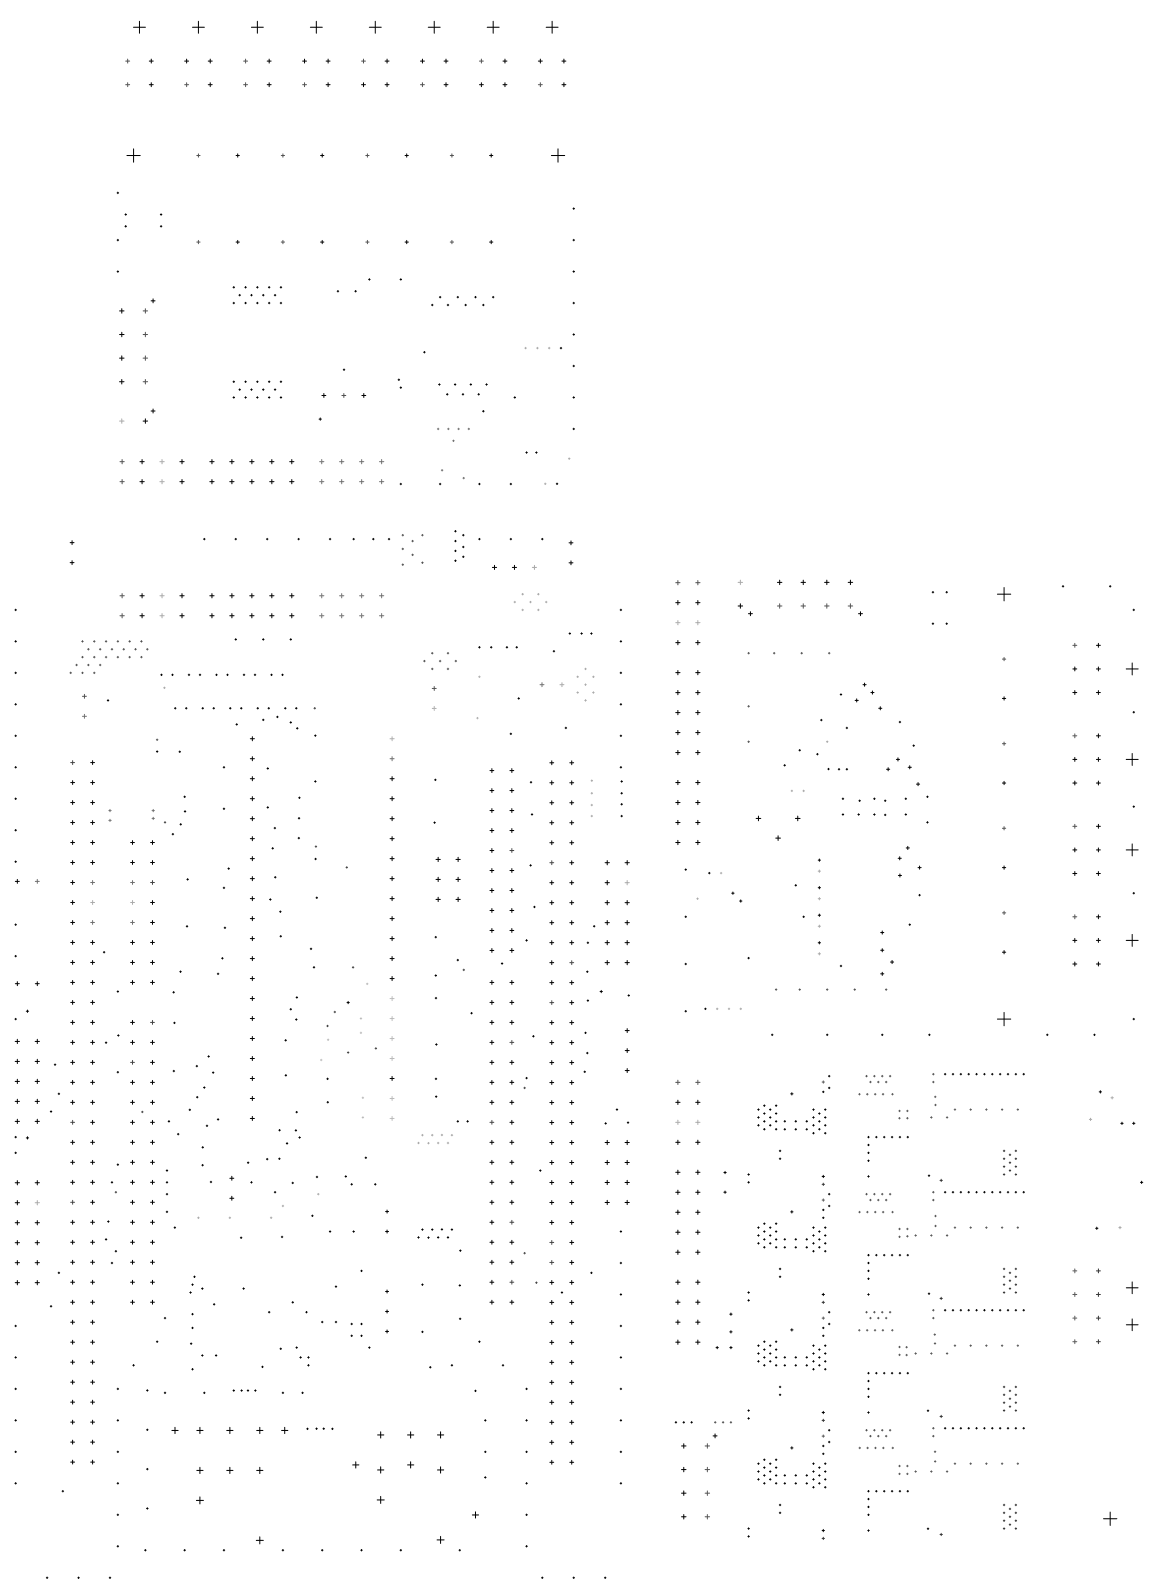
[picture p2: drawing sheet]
<svg xmlns="http://www.w3.org/2000/svg" width="491mm" height="675mm" viewBox="0 0 491 675" stroke-linecap="round" stroke-linejoin="round" font-family="sans-serif">
<g fill="none" stroke="#737373" stroke-width=".43">
<path d="M34.9 303.2h1.7M35.7 302.4v1.7M46.1 347.3h1M46.1 343.1h1M46.6 342.6v1.1M46.6 346.8v1M64.3 343.1h1.1M64.3 346.5h1.1M64.9 342.6v1.1M64.9 346v1M38.4 390.5h1.6M39.2 389.7v1.6"/>
<path d="M55.3 390.5h1.6M56.1 389.7v1.6"/>
</g>
<g fill="none" stroke="#000" stroke-width=".43">
<path d="M56.5 11.5h5.1M59 9v5.1M81.5 11.5h5M84 9v5.1M106.4 11.5h5.1M108.9 9v5.1M131.4 11.5h5M133.9 9v5.1M156.3 11.5h5.1M158.8 9v5.1M181.3 11.5h5M183.8 9v5.1"/>
<path d="M206.2 11.5h5.1M208.7 9v5.1M231.2 11.5h5M233.7 9v5.1M63.2 35.9h1.7M63.2 25.9h1.7M64 25v1.7M64 35v1.7M78.2 25.9h1.6M79 25v1.7M88.1 35.9h1.7M88.1 25.9h1.7"/>
<path d="M89 25v1.7M89 35v1.7M113.1 35.9h1.7M113.1 25.9h1.7M113.9 25v1.7M113.9 35v1.7M128.1 25.9h1.6M128.9 25v1.7M138 35.9h1.7M138 25.9h1.7M138.9 25v1.7M138.9 35v1.7"/>
<path d="M153 35.9h1.7M153.9 35v1.7M163 35.9h1.7M163 25.9h1.7M163.8 25v1.7M163.8 35v1.7M178 25.9h1.6M178.8 25v1.7M187.9 35.9h1.7M187.9 25.9h1.7M188.8 25v1.7M188.8 35v1.7"/>
<path d="M202.9 35.9h1.7M203.8 35v1.7M212.9 35.9h1.7M212.9 25.9h1.7M213.7 25v1.7M213.7 35v1.7M227.9 25.9h1.7M228.7 25v1.7M237.8 35.9h1.7M237.8 25.9h1.7M238.7 25v1.7M238.7 35v1.7"/>
<path d="M53.7 65.8h5.7M56.5 63v5.7M99.9 65.8h1.4M100.6 65.1v1.4M135.7 65.8h1.4M136.4 65.1v1.4M171.4 65.8h1.5M172.2 65.1v1.4M207.2 65.8h1.4M207.9 65.1v1.4M233.4 65.8h5.6M236.2 63v5.7"/>
<path d="M49.5 81.7h.7M49.9 81.3v.7M52.9 90.8h.7M52.9 95.8h.7M53.2 90.5v.7M53.2 95.5v.7M67.8 90.8h.7M67.8 95.8h.7M68.2 90.5v.7M68.2 95.5v.7M242.5 88.3h.7M242.8 88v.7"/>
<path d="M49.5 115h.7M49.5 101.6h.7M49.9 101.3v.7M49.9 114.6v.7M99.9 102.5h1.4M100.6 101.8v1.4M135.7 102.5h1.4M136.4 101.8v1.4M156 118.3h.7M156.3 118v.6M169.3 118.3h.7M169.7 118v.6"/>
<path d="M171.4 102.5h1.5M172.2 101.8v1.4M207.2 102.5h1.4M207.9 101.8v1.4M242.5 115h.7M242.5 101.6h.7M242.8 101.3v.7M242.8 114.6v.7M50.6 131.6h1.9M51.5 130.7v1.9M63.9 127.4h1.7M64.8 126.5v1.7"/>
<path d="M98.6 128.3h.7M98.6 121.6h.7M99 121.3v.7M99 128v.6M101.1 125h.7M101.5 124.6v.7M103.6 128.3h.7M103.6 121.6h.7M103.9 121.3v.7M103.9 128v.6M106.1 125h.7M106.4 124.6v.7"/>
<path d="M108.6 128.3h.7M108.6 121.6h.7M108.9 121.3v.7M108.9 128v.6M111.1 125h.7M111.4 124.6v.7M113.6 128.3h.7M113.6 121.6h.7M113.9 121.3v.7M113.9 128v.6M116.1 125h.7M116.4 124.6v.7"/>
<path d="M118.6 128.3h.7M118.6 121.6h.7M118.9 121.3v.7M118.9 128v.6M142.7 123.3h.7M143 123v.6M150.2 123.3h.7M150.5 123v.6M182.6 129.1h.7M183 128.8v.7M186 125.8h.6M186.3 125.5v.6"/>
<path d="M189.3 129.1h.7M189.6 128.8v.7M193.4 125.8h.7M193.8 125.5v.6M196.8 129.1h.6M197.1 128.8v.7M200.9 125.8h.7M201.3 125.5v.6M204.3 129.1h.6M204.6 128.8v.7M208.4 125.8h.7M208.7 125.5v.6"/>
<path d="M242.5 128.3h.7M242.8 128v.6M50.6 141.6h1.9M50.6 151.6h1.9M51.5 140.7v1.9M51.5 150.7v1.9M145.3 156.5h.7M145.6 156.2v.7M179.3 149.1h.7M179.6 148.8v.6M237.1 147.4h.7M237.4 147v.7"/>
<path d="M242.5 154.9h.7M242.5 141.6h.7M242.8 141.3v.7M242.8 154.6v.7M50.6 161.6h1.9M51.5 160.6v2M60.6 178.3h1.9M61.5 177.3v1.9M63.9 174h1.7M64.8 173.1v1.7M98.6 168.3h.7M98.6 161.6h.7"/>
<path d="M99 161.3v.6M99 167.9v.7M101.1 164.9h.7M101.5 164.6v.7M103.6 168.3h.7M103.6 161.6h.7M103.9 161.3v.6M103.9 167.9v.7M106.1 164.9h.7M106.4 164.6v.7M108.6 168.3h.7M108.6 161.6h.7"/>
<path d="M108.9 161.3v.6M108.9 167.9v.7M111.1 164.9h.7M111.4 164.6v.7M113.6 168.3h.7M113.6 161.6h.7M113.9 161.3v.6M113.9 167.9v.7M116.1 164.9h.7M116.4 164.6v.7M118.6 168.3h.7M118.6 161.6h.7"/>
<path d="M118.9 161.3v.6M118.9 167.9v.7M135 177.4h1.1M135.6 176.9v1M136.2 167.4h1.7M137.1 166.6v1.7M153.1 167.4h1.7M154 166.6v1.7M168.5 160.8h.7M168.8 160.4v.7M169.3 164.1h.7M169.7 163.8v.6"/>
<path d="M185.6 162.8h.7M186 162.4v.7M189 166.9h.6M189.3 166.6v.7M192.3 162.8h.7M192.6 162.4v.7M195.6 166.9h.7M196 166.6v.7M199 162.8h.6M199.3 162.4v.7M202.3 166.9h.7M202.6 166.6v.7"/>
<path d="M204.3 174.1h.6M204.6 173.8v.6M205.6 162.8h.7M205.9 162.4v.7M217.6 168.3h.6M217.9 167.9v.7M242.5 168.3h.7M242.8 167.9v.7M59.2 195.4h1.8M60.1 194.5v1.9M76.1 195.4h1.8M77 194.5v1.9"/>
<path d="M88.8 195.4h1.8M89.7 194.5v1.9M97.2 195.4h1.9M98.2 194.5v1.9M105.7 195.4h1.8M106.6 194.5v1.9M114.1 195.4h1.9M115.1 194.5v1.9M122.6 195.4h1.8M123.5 194.5v1.9M222.5 191.6h.7M222.9 191.2v.7"/>
<path d="M226.7 191.6h.7M227 191.2v.7M242.5 181.6h.7M242.8 181.2v.7M59.2 203.9h1.8M60.1 203v1.8M76.1 203.9h1.8M77 203v1.8M88.8 203.9h1.8M89.7 203v1.8M97.2 203.9h1.9M98.2 203v1.8"/>
<path d="M105.7 203.9h1.8M106.6 203v1.8M114.1 203.9h1.9M115.1 203v1.8M122.6 203.9h1.8M123.5 203v1.8M169.3 204.9h.7M169.7 204.6v.6M186 204.9h.6M186.3 204.6v.6M202.6 204.9h.7M202.9 204.6v.6"/>
<path d="M215.9 204.9h.7M216.2 204.6v.6M235.4 204.8h.7M235.8 204.5v.7M29.7 238.2h1.6M29.7 229.7h1.6M30.5 228.9v1.7M30.5 237.3v1.7M86.1 228.2h.7M86.5 227.9v.7M99.5 228.2h.6M99.8 227.9v.7"/>
<path d="M112.8 228.2h.6M113.1 227.9v.7M126.1 228.2h.6M126.4 227.9v.7M139.4 228.2h.7M139.7 227.9v.7M149.4 228.2h.6M149.7 227.9v.7M157.7 228.2h.6M158 227.9v.7M164.3 228.2h.7M164.7 227.9v.7"/>
<path d="M192.4 224.9h.7M192.4 229.1h.7M192.4 233.2h.7M192.4 237.4h.7M192.8 224.6v.6M192.8 228.7v.7M192.8 232.9v.7M192.8 237v.7M195.8 231.6h.6M195.8 235.7h.6M195.8 226.6h.6M196.1 226.2v.7"/>
<path d="M196.1 231.2v.7M196.1 235.4v.7M202.6 228.2h.7M202.9 227.9v.7M209.3 239.3v1.8M215.9 228.2h.7M216.2 227.9v.7M217.8 239.3v1.8M229.2 228.2h.7M229.5 227.9v.7M240.9 238.3h1.6M240.9 229.8h1.6"/>
<path d="M241.7 229v1.6M241.7 237.4v1.7M6.3 258.2h.7M6.6 257.9v.6M59.2 252.2h1.8M60.1 251.3v1.8M60.1 259.8v1.8M76.1 252.2h1.8M77 251.3v1.8M77 259.8v1.8M88.8 252.2h1.8M89.7 251.3v1.8"/>
<path d="M89.7 259.8v1.8M97.2 252.2h1.9M98.2 251.3v1.8M98.2 259.8v1.8M105.7 252.2h1.8M106.6 251.3v1.8M106.6 259.8v1.8M114.1 252.2h1.9M115.1 251.3v1.8M115.1 259.8v1.8M122.6 252.2h1.8M123.5 251.3v1.8"/>
<path d="M123.5 259.8v1.8M208.4 240.2h1.8M216.9 240.2h1.8M262.5 258.2h.6M262.8 257.9v.6M286 255.1h1.8M286.9 254.2v1.9M294.5 255.1h1.8M295.4 254.2v1.9M312.4 256.5h1.9M313.4 255.6v1.9M316.8 259.8h1.7"/>
<path d="M317.6 259v1.6M329.1 246.5h1.9M330 245.6v1.9M339 246.5h2M340 245.6v1.9M349 246.5h1.9M350 245.6v1.9M359 246.5h1.9M360 245.6v1.9M363.4 259.8h1.7M364.2 259v1.6M394.6 250.7h.6"/>
<path d="M394.9 250.4v.6M400.4 250.7h.6M400.7 250.4v.6M422.2 251.5h5.6M425 248.7v5.7M449.6 248.2h.7M450 247.9v.6M469.6 248.2h.6M469.9 247.9v.6M479.6 258.2h.6M479.9 257.9v.6M6.3 271.5h.7"/>
<path d="M6.6 271.2v.7M59.2 260.7h1.8M76.1 260.7h1.8M88.8 260.7h1.8M97.2 260.7h1.9M99.5 270.7h.6M99.8 270.4v.6M105.7 260.7h1.8M111.1 270.7h.7M111.4 270.4v.6M114.1 260.7h1.9M122.6 260.7h1.8"/>
<path d="M122.7 270.7h.7M123.1 270.4v.6M202.6 274h.7M202.9 273.7v.7M207.6 274h.7M207.9 273.7v.7M214.2 274h.7M214.6 273.7v.7M218.4 274h.7M218.7 273.7v.7M234.1 275.7h.7M234.5 275.4v.6"/>
<path d="M240.8 268.2h.7M241.2 267.9v.6M245.8 268.2h.7M246.2 267.9v.6M250 268.2h.7M250.3 267.9v.6M262.5 271.5h.6M262.8 271.2v.7M286 272.1h1.8M286.9 271.1v1.9M294.5 272.1h1.8M295.4 271.1v1.9"/>
<path d="M394.6 264h.6M394.9 263.7v.7M400.4 264h.6M400.7 263.7v.7M464.1 273.2h1.7M464.9 272.3v1.7M6.3 284.8h.7M6.3 298.2h.7M6.6 284.5v.7M6.6 297.8v.7M45.4 296.5h.7M45.7 296.2v.6"/>
<path d="M68 285.7h.7M68.4 285.3v.7M72.7 285.7h.6M73 285.3v.7M73.8 299.8h.7M74.2 299.5v.7M78.5 299.8h.7M78.8 299.5v.7M79.7 285.7h.6M80 285.3v.7M84.3 285.7h.7M84.7 285.3v.7"/>
<path d="M85.5 299.8h.7M85.8 299.5v.7M90.1 299.8h.7M90.5 299.5v.7M91.3 285.7h.7M91.6 285.3v.7M96 285.7h.6M96.3 285.3v.7M97.1 299.8h.7M97.5 299.5v.7M101.8 299.8h.7M102.1 299.5v.7"/>
<path d="M102.9 285.7h.7M103.3 285.3v.7M107.6 285.7h.7M107.9 285.3v.7M108.8 299.8h.6M109.1 299.5v.7M113.4 299.8h.7M113.8 299.5v.7M114.6 285.7h.7M114.9 285.3v.7M119.2 285.7h.7M119.6 285.3v.7"/>
<path d="M120.4 299.8h.7M120.7 299.5v.7M125.1 299.8h.6M125.4 299.5v.7M219.2 295.7h.7M219.6 295.3v.7M262.5 284.8h.6M262.5 298.2h.6M262.8 284.5v.7M262.8 297.8v.7M286 293.2h1.8M286 284.7h1.8"/>
<path d="M286.9 283.8v1.9M286.9 292.3v1.8M294.5 293.2h1.8M294.5 284.7h1.8M295.4 283.8v1.9M295.4 292.3v1.8M355.6 294h.7M356 293.7v.6M361.9 296.5h1.4M362.6 295.8v1.4M365.3 289.8h1.3M365.9 289.2v1.3"/>
<path d="M368.6 293.2h1.3M369.3 292.5v1.4M371.9 299.8h1.4M372.6 299.2v1.3M424.3 295.7h1.4M425 295v1.4M454.1 293.2h1.7M454.1 283.2h1.7M454.9 282.3v1.7M454.9 292.3v1.7M464.1 293.2h1.7M464.1 283.2h1.7"/>
<path d="M464.9 282.3v1.7M464.9 292.3v1.7M476.7 283.2h5.1M479.2 280.6v5.1M6.3 311.5h.7M6.6 311.2v.6M66.2 318.2h.7M66.5 317.8v.7M75.7 318.2h.7M76.1 317.9v.7M99.9 306.7h.6M100.2 306.3v.7"/>
<path d="M105.9 312.7h1.8M106.8 311.9v1.7M111.1 304.8h.7M111.4 304.4v.7M117.1 303.5h.7M117.4 303.2v.6M122.7 305.8h.7M123.1 305.5v.7M125.5 308.3h.7M125.8 308v.7M133.1 311.4h.7M133.5 311.1v.7"/>
<path d="M215.9 310.7h.7M216.2 310.3v.7M239.2 308.2h.7M239.5 307.8v.7M262.5 311.5h.6M262.8 311.2v.6M286 301.7h1.8M286 310.1h1.8M286 318.6h1.8M286.9 300.8v1.8M286.9 309.2v1.8M286.9 317.7v1.8"/>
<path d="M294.5 301.7h1.8M294.5 310.1h1.8M294.5 318.6h1.8M295.4 300.8v1.8M295.4 309.2v1.8M295.4 317.7v1.8M338.2 317.6h.6M338.5 317.3v.6M345.6 319.3h.7M346 318.9v.7M347.3 304.8h.7M347.6 304.5v.7"/>
<path d="M358.1 308.2h.7M358.5 307.8v.7M380.6 305.7h.7M380.9 305.3v.7M386.4 315.7h.7M386.7 315.3v.7M464.1 311.5h1.7M464.9 310.7v1.6M479.2 319v5M479.6 301.5h.6M479.9 301.2v.6M6.3 324.8h.7"/>
<path d="M6.3 338.1h.7M6.6 324.5v.7M6.6 337.8v.7M29.9 339.7h1.7M29.9 331.3h1.7M30.7 330.5v1.6M30.7 338.9v1.7M38.4 339.7h1.6M38.4 331.3h1.6M38.4 322.8h1.6M39.2 322v1.7M39.2 330.5v1.6"/>
<path d="M39.2 338.9v1.7M77.8 337.3h.7M78.2 337v.7M94.5 324.8h.6M94.8 324.5v.7M105.9 321.2h1.8M105.9 338.1h1.8M105.9 329.7h1.8M106.8 320.3v1.8M106.8 328.8v1.7M106.8 337.2v1.8M113 325.3h.7"/>
<path d="M113.3 325v.7M126.4 337.7h.7M126.7 337.4v.7M133.1 330.8h.7M133.5 330.5v.7M165.1 338.1h1.7M165.1 329.7h1.7M166 328.8v1.7M166 337.2v1.8M183.9 330.1h.7M184.3 329.8v.7M207.4 334.7h1.6"/>
<path d="M207.4 326.2h1.6M208.2 325.4v1.6M208.2 333.8v1.7M215.8 334.7h1.7M215.8 326.2h1.7M216.7 325.4v1.6M216.7 333.8v1.7M224.4 331.2h.7M224.8 330.8v.7M232.7 339.8h1.7M232.7 322.9h1.7M232.7 331.4h1.7"/>
<path d="M233.6 322.1v1.6M233.6 330.5v1.7M233.6 339v1.7M241.2 339.8h1.6M241.2 322.9h1.6M241.2 331.4h1.6M242 322.1v1.6M242 330.5v1.7M242 339v1.7M262.5 324.8h.6M262.8 330.8h.7M262.8 335.8h.7"/>
<path d="M262.8 324.5v.7M263.1 330.5v.7M263.1 335.5v.7M286 339.7h1.8M286 331.3h1.8M286.9 330.4v1.8M286.9 338.8v1.9M294.5 339.7h1.8M294.5 331.3h1.8M295.4 330.4v1.8M295.4 338.8v1.9M331.8 324h.7"/>
<path d="M332.1 323.7v.6M350.4 325.6h.6M350.7 325.2v.7M354.8 325.7h.7M355.1 325.3v.7M356.5 338.1h.6M356.8 337.8v.7M358.1 325.7h.7M358.5 325.3v.7M363.5 339h.7M363.9 338.6v.7M369.8 338.1h.6"/>
<path d="M370.1 337.8v.7M374.3 339h.7M374.7 338.6v.7M375.3 325.7h1.3M375.9 325v1.3M379.4 321.5h1.4M380.1 320.8v1.4M383.1 338.1h.6M383.4 337.8v.7M384.4 324.8h1.4M385.1 324.1v1.4M387.9 331.9h1.4"/>
<path d="M388.6 331.3v1.3M392.2 337.3h.7M392.6 337v.7M424.3 331.5h1.4M425 330.8v1.4M454.1 321.5h1.7M454.1 331.5h1.7M454.9 320.6v1.7M454.9 330.6v1.7M464.1 321.5h1.7M464.1 331.5h1.7M464.9 320.6v1.7"/>
<path d="M464.9 330.6v1.7M476.7 321.5h5.1M6.3 351.5h.7M6.6 351.1v.7M29.9 348.2h1.7M29.9 356.7h1.7M30.7 347.4v1.6M30.7 355.8v1.7M38.4 348.2h1.6M38.4 356.7h1.6M39.2 347.4v1.6M39.2 355.8v1.7"/>
<path d="M55.3 356.7h1.6M56.1 355.8v1.7M63.7 356.7h1.7M64.5 355.8v1.7M72.8 353.1h.7M73.2 352.8v.7M76.2 349h.6M76.5 348.6v.7M78 343.5h.7M78.3 343.2v.6M94.5 342.4h.6M94.8 342.1v.6"/>
<path d="M105.9 346.6h1.8M105.9 355h1.8M106.8 345.7v1.7M106.8 354.2v1.7M113 341.8h.7M113.3 341.5v.6M115.1 359.1h.7M115.4 358.8v.7M116 350.6h.7M116.3 350.2v.7M126.2 354.8h.6M126.2 346.4h.7"/>
<path d="M126.5 354.5v.6M126.6 346.1v.6M165.1 346.6h1.7M165.1 355h1.7M166 345.7v1.7M166 354.2v1.7M183.6 348.2h.7M183.9 347.9v.7M207.4 351.6h1.6M207.4 343.1h1.6M208.2 342.3v1.7M208.2 350.8v1.6"/>
<path d="M208.2 359.2v1.7M215.8 351.6h1.7M215.8 343.1h1.7M216.7 342.3v1.7M216.7 350.8v1.6M224.8 344.8h.7M225.2 344.4v.7M232.7 348.3h1.7M232.7 356.8h1.7M233.6 347.5v1.6M233.6 355.9v1.7M241.2 348.3h1.6"/>
<path d="M241.2 356.8h1.6M242 347.5v1.6M242 355.9v1.7M262.8 340.5h.7M262.8 345.5h.7M263.1 340.1v.7M263.1 345.1v.7M286 348.2h1.8M286 356.7h1.8M286.9 347.3v1.8M286.9 355.8v1.8M294.5 348.2h1.8"/>
<path d="M294.5 356.7h1.8M295.4 347.3v1.8M295.4 355.8v1.8M320 346.5h2M321 345.5v2M328.4 354.8h1.9M329.3 353.8v2M336.7 346.5h2M337.7 345.5v2M356.5 344.8h.6M356.8 344.5v.6M363.1 344.8h.7"/>
<path d="M363.5 344.5v.6M369.8 344.8h.6M370.1 344.5v.6M374.3 345h.7M374.7 344.6v.7M383.1 344.8h.6M383.4 344.5v.6M383.6 359h1.3M384.2 358.3v1.3M392.2 348.1h.7M392.6 347.8v.7M454.1 359.8h1.7"/>
<path d="M454.9 359v1.6M464.1 359.8h1.7M464.1 349.8h1.7M464.9 349v1.7M464.9 359v1.6M476.7 359.8h5.1M479.2 357.3v5M479.6 341.5h.6M479.9 341.1v.7M6.3 364.8h.7M6.5 373.1h1.7M6.6 364.5v.6"/>
<path d="M7.3 372.3v1.7M29.9 365.1h1.7M29.9 373.6h1.7M30.7 364.3v1.7M30.7 372.8v1.6M38.4 365.1h1.6M39.2 364.3v1.7M55.3 365.1h1.6M56.1 364.3v1.7M63.7 365.1h1.7M64.5 364.3v1.7M79.1 372.3h.7"/>
<path d="M79.4 371.9v.7M94.5 375.9h.6M94.8 375.5v.7M96.5 367.7h.6M96.8 367.4v.6M105.9 372h1.8M105.9 363.5h1.8M106.8 362.6v1.8M106.8 371.1v1.7M106.8 379.5v1.8M116.2 371.4h.6M116.5 371v.7"/>
<path d="M133.2 363.6h.7M133.6 363.3v.7M134.1 379.7v.7M165.1 372h1.7M165.1 363.5h1.7M166 362.6v1.8M166 371.1v1.7M166 379.5v1.8M184.5 372.3h1.9M184.5 363.8h1.9M185.5 362.9v1.8M185.5 371.4v1.8"/>
<path d="M185.5 379.8v1.9M193 372.3h1.8M193 363.8h1.8M193.9 362.9v1.8M193.9 371.4v1.8M193.9 379.8v1.9M207.4 377h1.6M207.4 368.5h1.6M207.4 360.1h1.6M208.2 367.7v1.6M208.2 376.1v1.7M215.8 377h1.7"/>
<path d="M215.8 368.5h1.7M216.7 367.7v1.6M216.7 376.1v1.7M224.3 366.4h.6M224.6 366v.7M232.7 373.7h1.7M233.6 372.8v1.7M241.2 365.2h1.6M241.2 373.7h1.6M242 364.4v1.6M242 372.8v1.7M256.1 365.2h1.8"/>
<path d="M256.1 373.7h1.8M257 364.3v1.8M257 372.8v1.8M264.6 365.2h1.8M265.5 364.3v1.8M289.9 368.1h.7M290.3 367.8v.7M299.9 369.6h.7M300.2 369.3v.7M309.7 378.1h1M310.2 377.6v1M336.5 374.8h.7"/>
<path d="M336.8 374.4v.7M346.3 375.8h1M346.3 364.1h1M346.8 363.6v1M346.8 375.3v1M380.1 363.3h1.4M380.2 370.6h1.4M380.8 362.7v1.3M380.9 369.9v1.4M388.6 367.3h1.3M388.9 379h.7M389.2 366.6v1.4"/>
<path d="M389.2 378.6v.7M424.3 367.3h1.4M425 366.6v1.4M454.1 369.8h1.7M454.9 368.9v1.7M464.1 369.8h1.7M464.9 368.9v1.7M479.6 378.1h.6M479.9 377.8v.7M6.3 391.4h.7M6.6 391.1v.7M29.9 399h1.7"/>
<path d="M29.9 390.5h1.7M29.9 382.1h1.7M30.7 381.2v1.7M30.7 389.7v1.6M30.7 398.1v1.7M38.4 399h1.6M39.2 398.1v1.7M55.3 399h1.6M56.1 398.1v1.7M63.7 399h1.7M63.7 390.5h1.7M63.7 382.1h1.7"/>
<path d="M64.5 381.2v1.7M64.5 389.7v1.6M64.5 398.1v1.7M78.8 392.2h.7M79.2 391.8v.7M94.9 392.8h.7M95.2 392.4v.7M105.9 397.3h1.8M105.9 388.9h1.8M105.9 380.4h1.8M106.8 388v1.8M106.8 396.5v1.7"/>
<path d="M114.1 380.8h.7M114.4 380.4v.7M118.3 385.9h.7M118.5 396.4h.7M118.7 385.6v.7M118.8 396v.7M133.8 380.1h.6M165.1 397.3h1.7M165.1 388.9h1.7M165.1 380.4h1.7M166 388v1.8M166 396.5v1.7"/>
<path d="M184.1 396.7h.7M184.5 396.4v.7M184.5 380.8h1.9M193 380.8h1.8M207.4 393.9h1.6M207.4 385.4h1.6M208.2 384.6v1.7M208.2 393.1v1.6M215.8 393.9h1.7M215.8 385.4h1.7M216.7 384.6v1.7M216.7 393.1v1.6"/>
<path d="M222.5 398.1h.7M222.9 397.8v.6M225.9 383.9h.7M226.2 383.6v.7M232.7 399.1h1.7M232.7 390.6h1.7M232.7 382.1h1.7M233.6 381.3v1.7M233.6 389.8v1.6M233.6 398.2v1.7M241.2 399.1h1.6M241.2 390.6h1.6"/>
<path d="M241.2 382.1h1.6M242 381.3v1.7M242 389.8v1.6M242 398.2v1.7M248.5 399.1h.7M248.8 398.8v.6M251.2 392.1h.6M251.5 391.8v.6M256.1 399.1h1.8M256.1 390.6h1.8M256.1 382.1h1.8M257 381.2v1.9"/>
<path d="M257 389.7v1.8M257 398.1v1.9M264.6 399.1h1.8M264.6 390.6h1.8M264.6 382.1h1.8M265.5 381.2v1.9M265.5 389.7v1.8M265.5 398.1v1.9M289.9 388.1h.7M290.3 387.8v.7M313 381.5h1.1M313.5 380.9v1.1"/>
<path d="M339.8 388.1h.7M340.2 387.8v.7M346.3 399.1h1M346.3 387.4h1M346.8 386.9v1.1M346.8 398.6v1M372.8 394.8h1.3M373.4 394.1v1.4M384.7 391.4h.7M385.1 391.1v.7M454.1 398.1h1.7M454.9 397.3v1.7"/>
<path d="M464.1 398.1h1.7M464.1 388.1h1.7M464.9 387.3v1.7M464.9 397.3v1.7M476.7 398.1h5.1M479.2 395.6v5M6.3 404.8h.7M6.5 416.4h1.7M6.6 404.4v.7M7.3 415.6v1.7M14.9 416.4h1.7M15.8 415.6v1.7"/>
<path d="M29.9 415.9h1.7M29.9 407.4h1.7M30.7 406.6v1.7M30.7 415.1v1.6M38.4 415.9h1.6M38.4 407.4h1.6M39.2 406.6v1.7M39.2 415.1v1.6M43.7 403.1h.7M44.1 402.8v.6M49.5 419.8h.7M49.9 419.4v.7"/>
<path d="M55.3 415.9h1.6M55.3 407.4h1.6M56.1 406.6v1.7M56.1 415.1v1.6M63.7 415.9h1.7M63.7 407.4h1.7M64.5 406.6v1.7M64.5 415.1v1.6M73.5 419.7v.7M76.1 411.3h.7M76.4 411v.7M92 412.3h.6"/>
<path d="M92.3 411.9v.7M93.8 405.7h.7M94.1 405.3v.7M105.9 414.3h1.8M105.9 405.8h1.8M106.8 404.9v1.8M106.8 413.4v1.7M131.3 401.7h.7M131.6 401.3v.7M132.6 409.5h.6M132.9 409.2v.6M165.1 414.3h1.7"/>
<path d="M165.1 405.8h1.7M166 404.9v1.8M166 413.4v1.7M184.1 413h.7M184.5 412.6v.7M193.4 406.4h.7M193.8 406.1v.7M207.4 402.4h1.6M207.4 415.9h1.6M208.2 401.5v1.7M208.2 415.1v1.6M212.2 407.9h.6"/>
<path d="M212.5 407.6v.6M215.8 402.4h1.7M215.8 415.9h1.7M216.7 401.5v1.7M216.7 415.1v1.6M232.7 416h1.7M232.7 407.5h1.7M233.6 406.7v1.7M233.6 415.1v1.7M241.2 416h1.6M242 415.1v1.7M248.3 411.4h.6"/>
<path d="M248.6 411v.7M254 419.8h1M254.5 419.2v1.1M256.1 407.5h1.8M257 406.6v1.8M264.6 407.5h1.8M265.5 406.6v1.8M289.9 408.1h.7M290.3 407.8v.6M316.5 405.6h.7M316.9 405.3v.6M355.6 408.9h.7"/>
<path d="M356 408.6v.7M372.8 402.3h1.3M372.8 412.3h1.3M373.4 401.6v1.3M373.4 411.6v1.3M376.9 407.3h1.4M377.6 406.6v1.3M424.3 403.1h1.4M425 402.4v1.4M454.1 408.1h1.7M454.9 407.3v1.6M464.1 408.1h1.7"/>
<path d="M464.9 407.3v1.6M6.3 431.4h.7M6.6 431.1v.7M7.3 440v1.8M11.1 428.1h1M11.6 427.6v1M15.8 440v1.8M29.9 432.8h1.7M29.9 424.4h1.7M30.7 423.5v1.7M30.7 432v1.7M38.4 432.8h1.6"/>
<path d="M38.4 424.4h1.6M39.2 423.5v1.7M39.2 432v1.7M49.8 438.4h.6M50.1 438v.7M55.3 432.8h1.6M56.1 432v1.7M73.2 420.1h.6M73.5 433h.7M73.8 432.7v.7M105.9 439.6h1.8M105.9 431.2h1.8"/>
<path d="M105.9 422.7h1.8M106.8 421.8v1.8M106.8 430.3v1.8M106.8 438.8v1.7M122.7 427.3h.7M123.1 426.9v.7M125.1 431.6h.7M125.3 422.3h.7M125.4 431.3v.6M125.7 421.9v.7M146.9 424.4h1M147.4 423.9v1"/>
<path d="M184.2 422.5h.7M184.5 422.2v.7M199.3 428.9h.6M199.6 428.6v.7M207.4 432.8h1.6M207.4 424.4h1.6M208.2 423.5v1.7M208.2 432v1.7M215.8 432.8h1.7M215.8 424.4h1.7M216.7 423.5v1.7M216.7 432v1.7"/>
<path d="M225.4 438.7h.7M225.8 438.4v.6M232.7 432.9h1.7M233.6 432.1v1.6M241.2 424.4h1.6M241.2 432.9h1.6M242 423.6v1.7M242 432.1v1.6M247.5 437.2h.7M247.8 436.9v.7M248.5 423.6h.7M248.8 423.2v.7"/>
<path d="M264.6 436.3h1.7M265.5 435.4v1.7M265.8 421.4h.7M266.1 421.1v.7M289.9 428.1h.7M290.3 427.7v.7M298.2 427.1h.7M298.6 426.7v.7M326.5 438.1h.7M326.9 437.7v.7M349.8 438.1h.7M350.1 437.7v.7"/>
<path d="M373.1 438.1h.7M373.4 437.7v.7M393.1 438.1h.6M393.4 437.7v.7M422.2 431.4h5.6M425 428.6v5.7M443 438.1h.6M443.3 437.7v.7M462.9 438.1h.7M463.3 437.7v.7M479.6 431.4h.6M479.9 431.1v.7"/>
<path d="M6.4 457.8h1.8M6.4 449.3h1.8M6.4 440.9h1.8M7.3 448.4v1.9M7.3 456.9v1.8M14.9 457.8h1.8M14.9 449.3h1.8M14.9 440.9h1.8M15.8 448.4v1.9M15.8 456.9v1.8M23 450.7h.6M23.3 450.4v.6"/>
<path d="M29.9 458.2h1.7M29.9 449.7h1.7M29.9 441.3h1.7M30.7 440.4v1.7M30.7 448.9v1.7M30.7 457.4v1.6M38.4 458.2h1.6M38.4 449.7h1.6M38.4 441.3h1.6M39.2 440.4v1.7M39.2 448.9v1.7M39.2 457.4v1.6"/>
<path d="M44.6 441.4h.6M44.9 441.1v.6M49.5 453.9h.7M49.9 453.6v.6M55.3 458.2h1.6M55.3 441.3h1.6M56.1 440.4v1.7M56.1 457.4v1.6M63.7 458.2h1.7M63.7 449.7h1.7M63.7 441.3h1.7M64.5 440.4v1.7"/>
<path d="M64.5 448.9v1.7M64.5 457.4v1.6M73.2 453.4h.7M73.6 453.1v.7M83 451.3h.7M83.3 451v.7M88 447.2h.7M88.3 446.9v.7M89.9 454.1h.7M90.2 453.7v.7M105.9 456.6h1.8M105.9 448.1h1.8"/>
<path d="M106.8 447.2v1.8M106.8 455.7v1.7M120.6 440.4h.7M120.7 455.2h.6M120.9 440.1v.6M121 454.9v.7M138.3 456.7h.7M138.7 456.4v.7M165.1 456.6h1.7M166 455.7v1.7M184.2 456.7h.7M184.4 442.2h.6"/>
<path d="M184.5 456.4v.7M184.7 441.8v.7M207.4 458.2h1.6M207.4 449.7h1.6M207.4 441.3h1.6M208.2 440.4v1.7M208.2 448.9v1.7M208.2 457.4v1.6M215.8 458.2h1.7M215.8 449.7h1.7M216.7 448.9v1.7M216.7 457.4v1.6"/>
<path d="M222.5 456.4h.7M222.9 456.1v.6M232.7 441.4h1.7M232.7 458.3h1.7M232.7 449.8h1.7M233.6 440.5v1.7M233.6 449v1.7M233.6 457.5v1.6M241.2 441.4h1.6M241.2 458.3h1.6M241.2 449.8h1.6M242 440.5v1.7"/>
<path d="M242 449v1.7M242 457.5v1.6M247.2 453.7h.6M247.5 453.4v.7M248.3 445.8h.6M248.6 445.5v.6M264.6 453.2h1.7M264.6 444.7h1.7M265.5 443.9v1.7M265.5 452.4v1.7M350.6 455.6h.7M351 455.2v.7"/>
<path d="M399.7 454.7h.7M400 454.4v.7M403 454.7h.7M403.4 454.4v.7M406.4 454.7h.6M406.7 454.4v.7M409.7 454.7h.7M410 454.4v.7M413 454.7h.7M413.4 454.4v.7M416.3 454.7h.7M416.7 454.4v.7"/>
<path d="M419.7 454.7h.6M420 454.4v.7M423 454.7h.7M423.3 454.4v.7M426.3 454.7h.7M426.7 454.4v.7M429.7 454.7h.6M430 454.4v.7M433 454.7h.7M433.3 454.4v.7M6.4 474.7h1.8M6.4 466.3h1.8"/>
<path d="M7.3 465.3v1.9M7.3 473.8v1.8M14.9 474.7h1.8M14.9 466.3h1.8M15.8 465.3v1.9M15.8 473.8v1.8M21.3 470.6h.6M21.6 470.2v.7M24.6 463.1h.7M24.9 462.7v.7M29.9 466.7h1.7M30.7 465.8v1.7"/>
<path d="M38.4 466.7h1.6M38.4 475.1h1.6M39.2 465.8v1.7M39.2 474.3v1.7M55.3 466.7h1.6M55.3 475.1h1.6M56.1 465.8v1.7M56.1 474.3v1.7M63.7 466.7h1.7M63.7 475.1h1.7M64.5 465.8v1.7M64.5 474.3v1.7"/>
<path d="M71.2 474.7h.6M71.5 474.4v.7M75.4 479.8v.7M80 469.8h.7M80.3 469.5v.7M83.2 464.5h.6M83.5 464.1v.7M86.1 460.4h.7M86.5 460.1v.6M87.3 476.6h.7M87.6 476.3v.6M92 473.9h.6"/>
<path d="M92.3 473.5v.7M105.9 473.5h1.8M105.9 465h1.8M106.8 464.2v1.7M106.8 472.6v1.8M118 478.5h.7M118.3 478.1v.7M124.9 478.5h.7M125.2 470.8h.7M125.2 478.2v.7M125.6 470.5v.6M138.4 466.6h.7"/>
<path d="M138.7 466.3v.7M184.3 464.2h.7M184.6 463.9v.7M193.4 474.7h.7M193.8 474.4v.7M197.6 474.7h.7M197.9 474.4v.7M207.4 466.7h1.6M208.2 465.8v1.7M215.8 466.7h1.7M215.8 475.1h1.7M216.7 465.8v1.7"/>
<path d="M216.7 474.3v1.7M232.7 475.2h1.7M232.7 466.7h1.7M233.6 465.9v1.7M233.6 474.4v1.6M241.2 475.2h1.6M241.2 466.7h1.6M242 465.9v1.7M242 474.4v1.6M256 475.6h.7M256.4 475.2v.7M260.8 469.7h.7"/>
<path d="M261.1 469.4v.7M265.5 475.2h.7M265.8 474.9v.7M286 466.7h1.8M286.9 465.7v1.9M294.5 466.7h1.8M295.4 465.7v1.9M320.7 469.7h.7M320.7 476.4h.7M320.7 473.1h.7M321 469.4v.7M321 472.7v.7"/>
<path d="M321 476v.7M323.2 474.7h.7M323.2 468.1h.7M323.2 478.1h.7M323.2 471.4h.7M323.5 467.7v.7M323.5 471v.7M323.5 474.4v.7M323.5 477.7v.7M325.7 469.7h.7M325.7 476.4h.7M325.7 473.1h.7"/>
<path d="M326 469.4v.7M326 472.7v.7M326 476v.7M328.2 474.7h.7M328.2 468.1h.7M328.2 478.1h.7M328.2 471.4h.7M328.5 467.7v.7M328.5 471v.7M328.5 474.4v.7M328.5 477.7v.7M331.8 474.7h.7"/>
<path d="M331.8 478.1h.7M332.2 474.4v.6M332.2 477.7v.7M334.7 463.1h1M335.2 462.6v1M336.5 474.7h.7M336.5 478.1h.7M336.8 474.4v.6M336.8 477.7v.7M341.1 474.7h.7M341.1 478.1h.7M341.5 474.4v.6"/>
<path d="M341.5 477.7v.7M344 469.7h.7M344 476.4h.7M344 473.1h.7M344 479.7h.7M344.3 469.4v.7M344.3 472.7v.7M344.3 476v.7M344.3 479.4v.7M346.5 474.7h.7M346.5 478.1h.7M346.5 471.4h.7"/>
<path d="M346.8 471v.7M346.8 474.4v.7M346.8 477.7v.7M348.1 462.2h.7M348.5 461.9v.7M349 469.7h.6M349 476.4h.6M349 473.1h.6M349 479.7h.6M349.3 469.4v.7M349.3 472.7v.7M349.3 476v.7"/>
<path d="M349.3 479.4v.7M350.6 460.6h.7M351 460.2v.7M465.2 462.2h1.1M465.8 461.7v1M474.4 475.6h1M474.9 475v1.1M479.4 475.6h1M479.9 475v1.1M6.3 488h.7M6.3 481.4h.7M6.6 481v.7"/>
<path d="M6.6 487.7v.7M7.3 499.8v1.8M11.1 481.7h1M11.6 481.2v1M15.8 499.8v1.8M29.9 492h1.7M29.9 483.6h1.7M30.7 482.8v1.6M30.7 491.2v1.7M30.7 499.7v1.6M38.4 492h1.6M38.4 483.6h1.6"/>
<path d="M39.2 482.8v1.6M39.2 491.2v1.7M39.2 499.7v1.6M49.5 493h.7M49.9 492.7v.7M55.3 492h1.6M55.3 483.6h1.6M56.1 482.8v1.6M56.1 491.2v1.7M56.1 499.7v1.6M63.7 492h1.7M63.7 483.6h1.7"/>
<path d="M64.5 482.8v1.6M64.5 491.2v1.7M64.5 499.7v1.6M70.3 495.5h.7M70.7 495.2v.7M75.1 480.1h.7M85.4 493.3h.7M85.5 485.7h.7M85.8 492.9v.7M85.8 485.4v.7M97.3 498.8h1.7M98.1 498v1.7"/>
<path d="M104.7 492.2h.7M105 491.9v.6M112.8 490.7h.6M113.1 490.4v.6M117.9 490.5h.7M118.3 490.2v.7M121.2 484h.6M121.5 483.7v.7M126.5 481.5h.7M126.8 481.2v.7M133.8 498.3h.7M134.2 497.9v.7"/>
<path d="M146 498h.7M146.4 497.7v.7M154.5 490.1h.7M154.9 489.8v.7M207.4 492h1.6M207.4 483.6h1.6M208.2 482.8v1.6M208.2 491.2v1.7M208.2 499.7v1.6M215.8 492h1.7M215.8 483.6h1.7M216.7 482.8v1.6"/>
<path d="M216.7 491.2v1.7M216.7 499.7v1.6M228.4 495.5h.6M228.7 495.2v.7M232.7 492.1h1.7M232.7 483.7h1.7M233.6 482.8v1.7M233.6 491.3v1.7M233.6 499.8v1.6M241.2 492.1h1.6M241.2 483.7h1.6M242 482.8v1.7"/>
<path d="M242 491.3v1.7M242 499.8v1.6M256.1 492.1h1.8M256.1 483.7h1.8M257 482.8v1.8M257 491.2v1.8M257 499.7v1.8M264.6 492.1h1.8M264.6 483.7h1.8M265.5 482.8v1.8M265.5 491.2v1.8M265.5 499.7v1.8"/>
<path d="M286 483.6h1.8M286 496.3h1.8M286.9 482.7v1.8M286.9 495.4v1.8M294.5 483.6h1.8M294.5 496.3h1.8M295.4 482.7v1.8M295.4 495.4v1.8M306.4 496.4h1M306.9 495.9v1M316.5 497.2h.7M316.9 496.9v.6"/>
<path d="M329.8 490.5h.7M329.8 487.2h.7M330.2 486.9v.6M330.2 490.2v.7M348 498h1M348.5 497.5v1M367.3 488h.6M367.3 481.4h.6M367.3 498h.6M367.3 484.7h.6M367.3 491.4h.6M367.6 481v.7"/>
<path d="M367.6 484.4v.7M367.6 487.7v.7M367.6 491v.7M367.6 497.7v.7M370.6 481.4h.7M370.9 481v.7M373.9 481.4h.7M374.3 481v.7M377.3 481.4h.6M377.6 481v.7M380.6 481.4h.7M380.9 481v.7"/>
<path d="M383.9 481.4h.7M384.2 481v.7M392.9 497.7h.7M393.2 497.4v.6M6.4 517.6h1.8M6.4 509.2h1.8M6.4 500.7h1.8M7.3 508.2v1.9M7.3 516.7v1.8M14.9 517.6h1.8M14.9 500.7h1.8M15.8 516.7v1.8"/>
<path d="M29.9 500.5h1.7M29.9 517.4h1.7M30.7 516.6v1.7M38.4 500.5h1.6M38.4 517.4h1.6M38.4 509h1.6M39.2 508.1v1.7M39.2 516.6v1.7M45.5 517.1h.7M45.9 516.8v.7M47.1 500.5h.6M47.4 500.2v.7"/>
<path d="M55.3 500.5h1.6M55.3 517.4h1.6M55.3 509h1.6M56.1 508.1v1.7M56.1 516.6v1.7M63.7 500.5h1.7M63.7 517.4h1.7M63.7 509h1.7M64.5 508.1v1.7M64.5 516.6v1.7M70.3 500.5h.7M70.3 513h.7"/>
<path d="M70.3 505.5h.7M70.7 500.2v.7M70.7 505.2v.7M70.7 512.7v.7M73.7 519.7h.6M74 519.3v.7M89 500.4h.6M89.3 500v.7M97.3 507.3h1.7M98.1 506.4v1.7M106.1 500.5h.7M106.4 500.2v.7"/>
<path d="M116.1 504.7h.7M116.4 504.4v.6M123.6 500.8h.6M123.9 500.4v.7M131.9 514.7h.7M132.2 514.4v.6M148.5 501.4h.7M148.9 501v.7M158.5 501.4h.7M158.8 501v.7M163.2 512.9h1.3M163.8 512.2v1.3"/>
<path d="M207.4 500.5h1.6M207.4 517.4h1.6M207.4 509h1.6M208.2 508.1v1.7M208.2 516.6v1.7M215.8 500.5h1.7M215.8 509h1.7M216.7 508.1v1.7M232.7 517.5h1.7M232.7 509h1.7M232.7 500.6h1.7M233.6 508.2v1.7"/>
<path d="M233.6 516.7v1.6M241.2 517.5h1.6M241.2 509h1.6M241.2 500.6h1.6M242 508.2v1.7M242 516.7v1.6M256.1 509h1.8M256.1 500.6h1.8M257 508.1v1.9M264.6 509h1.8M264.6 500.6h1.8M265.5 508.1v1.9"/>
<path d="M286 513.2h1.8M286 504.7h1.8M286.9 503.8v1.8M286.9 512.3v1.8M294.5 513.2h1.8M294.5 504.7h1.8M295.4 503.8v1.8M295.4 512.3v1.8M306.4 504.7h1M306.9 504.2v1M316.5 500.5h.7M316.9 500.2v.7"/>
<path d="M320.7 519.7h.7M321 519.3v.7M323.2 518h.7M323.5 517.7v.7M325.7 519.7h.7M326 519.3v.7M328.2 518h.7M328.5 517.7v.7M334.7 513h1M335.2 512.5v1M344 519.7h.7M344.3 519.3v.7"/>
<path d="M348.1 515.5h.7M348.1 512.2h.7M348.5 511.9v.6M348.5 515.2v.7M349 519.7h.6M349.3 519.3v.7M350.6 505.5h.7M350.6 510.5h.7M351 505.2v.7M351 510.2v.7M399.7 504.7h.7M400 504.4v.6"/>
<path d="M403 504.7h.7M403.4 504.4v.6M406.4 504.7h.6M406.7 504.4v.6M409.7 504.7h.7M410 504.4v.6M413 504.7h.7M413.4 504.4v.6M416.3 504.7h.7M416.7 504.4v.6M419.7 504.7h.6M420 504.4v.6"/>
<path d="M423 504.7h.7M423.3 504.4v.6M426.3 504.7h.7M426.7 504.4v.6M429.6 504.7h.7M430 504.4v.6M433 504.7h.7M433.3 504.4v.6M463.7 520h1M464.2 519.5v1M482.7 500.5h1M483.2 500v1"/>
<path d="M6.4 526.1h1.8M6.4 534.5h1.8M7.3 525.2v1.8M7.3 533.6v1.9M14.9 526.1h1.8M14.9 534.5h1.8M15.8 525.2v1.8M15.8 533.6v1.9M24.6 538.8h.7M24.9 538.5v.7M29.9 534.3h1.7M29.9 525.9h1.7"/>
<path d="M30.7 525.1v1.6M30.7 533.5v1.7M38.4 534.3h1.6M38.4 525.9h1.6M39.2 525.1v1.6M39.2 533.5v1.7M44.6 524.7h.6M44.9 524.3v.7M47.1 534.7h.6M47.4 534.3v.7M48.7 529.7h.7M49.1 529.3v.7"/>
<path d="M55.3 534.3h1.6M55.3 525.9h1.6M56.1 525.1v1.6M56.1 533.5v1.7M63.7 534.3h1.7M63.7 525.9h1.7M64.5 525.1v1.6M64.5 533.5v1.7M101.7 524h.7M102.1 523.6v.7M119 523.6h.7M119.4 523.3v.7"/>
<path d="M139.4 521.4h.7M139.7 521v.7M149.4 521.4h.6M149.7 521v.7M152.7 538h.7M153 537.7v.6M163.2 521.4h1.3M163.8 520.7v1.3M176.8 523.9h.7M177.1 523.5v.7M178.5 520.5h.6M178.8 520.2v.7"/>
<path d="M181 523.9h.7M181.4 523.6v.7M182.6 520.5h.7M183 520.2v.7M185.1 523.9h.7M185.5 523.5v.7M186.7 520.5h.7M187.1 520.1v.7M189.3 523.9h.7M189.6 523.5v.7M190.9 520.5h.7M191.3 520.2v.7"/>
<path d="M194.5 529.4h.7M194.9 529.1v.7M207.4 534.3h1.6M207.4 525.9h1.6M208.2 525.1v1.6M208.2 533.5v1.7M215.8 534.3h1.7M215.8 525.9h1.7M216.7 525.1v1.6M216.7 533.5v1.7M241.2 534.4h1.6M241.2 526h1.6"/>
<path d="M242 525.1v1.7M242 533.6v1.7M250 538.8h.7M250.3 538.5v.7M262.5 521.4h.6M262.5 534.7h.6M262.8 521v.7M262.8 534.3v.7M286 530.1h1.8M286 521.7h1.8M286.9 520.7v1.9M286.9 529.2v1.8"/>
<path d="M294.5 530.1h1.8M294.5 521.7h1.8M295.4 520.7v1.9M295.4 529.2v1.8M320.7 523h.7M320.7 526.3h.7M321 522.7v.7M321 526v.7M323.2 521.4h.7M323.2 524.7h.7M323.2 528h.7M323.5 521v.7"/>
<path d="M323.5 524.3v.7M323.5 527.7v.7M325.7 523h.7M325.7 526.3h.7M326 522.7v.7M326 526v.7M328.2 521.4h.7M328.2 524.7h.7M328.2 528h.7M328.5 521v.7M328.5 524.3v.7M328.5 527.7v.7"/>
<path d="M329.8 537.2h.7M330.2 536.8v.7M331.8 524.7h.7M331.8 528h.7M332.2 524.3v.7M332.2 527.7v.7M336.5 524.7h.7M336.5 528h.7M336.8 524.3v.7M336.8 527.7v.7M341.1 524.7h.7M341.1 528h.7"/>
<path d="M341.5 524.3v.7M341.5 527.7v.7M344 529.7h.7M344 523h.7M344 526.3h.7M344.3 522.7v.7M344.3 526v.7M344.3 529.3v.7M346.5 521.4h.7M346.5 524.7h.7M346.5 528h.7M346.8 521v.7"/>
<path d="M346.8 524.3v.7M346.8 527.7v.7M349 529.7h.6M349 523h.6M349 526.3h.6M349.3 522.7v.7M349.3 526v.7M349.3 529.3v.7M367.3 534.7h.6M367.3 538h.6M367.3 531.3h.6M367.6 531v.7"/>
<path d="M367.6 534.3v.7M367.6 537.7v.6M370.6 531.3h.7M370.9 531v.7M373.9 531.3h.7M374.3 531v.7M377.2 531.3h.7M377.6 531v.7M380.6 531.3h.7M380.9 531v.7M383.9 531.3h.7M384.2 531v.7"/>
<path d="M6.4 543h1.8M7.3 542.1v1.8M14.9 543h1.8M15.8 542.1v1.8M21.3 553h.6M21.6 552.7v.6M29.9 551.3h1.7M29.9 559.7h1.7M29.9 542.8h1.7M30.7 542v1.6M30.7 550.4v1.7M30.7 558.9v1.7"/>
<path d="M38.4 551.3h1.6M38.4 559.7h1.6M38.4 542.8h1.6M39.2 542v1.6M39.2 550.4v1.7M39.2 558.9v1.7M55.3 551.3h1.6M55.3 542.8h1.6M56.1 542v1.6M56.1 550.4v1.7M63.7 551.3h1.7M63.7 542.8h1.7"/>
<path d="M64.5 542v1.6M64.5 550.4v1.7M69.5 558h.7M69.8 557.7v.6M80.3 547.2h.7M80.7 546.8v.7M81.2 556.3h.6M81.2 543.8h.6M81.5 543.5v.7M81.5 556v.7M82 540.5h.7M82.3 540.2v.6"/>
<path d="M85.3 545.5h.7M85.7 545.2v.6M90.3 552.2h.7M90.6 551.8v.7M102.8 545.5h.7M103.1 545.2v.6M113.6 555.5h.7M113.9 555.2v.6M123.6 551.3h.6M123.9 551v.7M129.4 555.5h.7M129.7 555.2v.6"/>
<path d="M136 559.7h.7M136.4 559.3v.7M141.9 559.7h.6M141.9 544.7h.6M142.2 544.3v.7M142.2 559.3v.7M163.2 546.7h1.3M163.2 555.2h1.3M163.8 546.1v1.3M163.8 554.5v1.3M178.5 543.8h.6M178.8 543.5v.7"/>
<path d="M194.3 544.2h.7M194.4 558.3h.7M194.6 543.8v.7M194.8 558v.6M207.4 551.3h1.6M207.4 542.8h1.6M208.2 542v1.6M208.2 550.4v1.7M215.8 551.3h1.7M216.7 550.4v1.7M232.7 551.4h1.7M232.7 559.8h1.7"/>
<path d="M232.7 542.9h1.7M233.6 542.1v1.6M233.6 550.5v1.7M233.6 559v1.6M237.5 547.2h.7M237.9 546.8v.7M241.2 551.4h1.6M241.2 559.8h1.6M241.2 542.9h1.6M242 542.1v1.6M242 550.5v1.7M242 559v1.6"/>
<path d="M262.5 548h.6M262.8 547.7v.6M286 551.3h1.8M286 559.7h1.8M286 542.8h1.8M286.9 541.9v1.8M286.9 550.4v1.8M286.9 558.8v1.8M294.5 551.3h1.8M294.5 559.7h1.8M294.5 542.8h1.8M295.4 541.9v1.8"/>
<path d="M295.4 550.4v1.8M295.4 558.8v1.8M308.9 556.3h1M309.4 555.8v1M316.5 547.2h.7M316.5 550.5h.7M316.9 546.8v.7M316.9 550.2v.6M329.8 540.5h.7M330.2 540.2v.6M348 548h1M348.5 547.5v1"/>
<path d="M350.6 555.5h.7M351 555.2v.6M367.3 548h.6M367.3 541.3h.6M367.6 541v.7M367.6 547.7v.6M392.9 547.7h.7M393.2 547.3v.7M399.7 554.7h.7M400 554.3v.7M403 554.7h.7M403.4 554.3v.7"/>
<path d="M406.4 554.7h.6M406.7 554.3v.7M409.7 554.7h.7M410 554.3v.7M413 554.7h.7M413.4 554.3v.7M416.3 554.7h.7M416.7 554.3v.7M419.7 554.7h.6M420 554.3v.7M423 554.7h.7M423.3 554.3v.7"/>
<path d="M426.3 554.7h.7M426.7 554.3v.7M429.7 554.7h.6M430 554.3v.7M433 554.7h.7M433.3 554.3v.7M476.7 545.2h5M479.2 542.7v5M479.2 558.3v5M6.3 574.7h.7M6.3 561.3h.7M6.6 561v.7"/>
<path d="M6.6 574.3v.7M29.9 576.7h1.7M29.9 568.2h1.7M30.7 567.4v1.6M30.7 575.8v1.7M38.4 576.7h1.6M38.4 568.2h1.6M39.2 567.4v1.6M39.2 575.8v1.7M56.2 578h.7M56.5 577.6v.7M66.2 568h.7"/>
<path d="M66.5 567.6v.7M80.6 568.8h.6M80.9 568.5v.7M81.2 579.6h.6M81.2 562.2h.6M81.5 561.8v.7M81.5 579.3v.7M85.3 573.8h.7M85.7 573.5v.7M91.1 573.8h.7M91.5 573.5v.7M110.8 578.6h.6"/>
<path d="M111.1 578.3v.7M118.5 571h.7M118.8 570.6v.7M125.2 570.5h.7M125.6 570.1v.7M126.9 574.7h.7M127.2 574.3v.7M130.2 578h.7M130.2 574.7h.7M130.6 574.3v.7M130.6 577.6v.7M148.5 560.5h.7"/>
<path d="M148.5 565.5h.7M148.9 560.2v.6M148.9 565.2v.6M152.7 560.5h.7M152.7 565.5h.7M153 560.2v.6M153 565.2v.6M156 570.5h.7M156.3 570.1v.7M163.2 563.7h1.3M163.8 563v1.3M178.5 563.8h.6"/>
<path d="M178.8 563.5v.7M181.8 578.8h.7M182.1 578.5v.7M190.9 578h.7M191.3 577.6v.7M202.6 568h.7M202.9 567.6v.7M212.6 578h.6M212.9 577.6v.7M232.7 568.3h1.7M232.7 576.7h1.7M233.6 567.4v1.7"/>
<path d="M233.6 575.9v1.7M241.2 568.3h1.6M241.2 576.7h1.6M242 567.4v1.7M242 575.9v1.7M262.5 574.7h.6M262.5 561.3h.6M262.8 561v.7M262.8 574.3v.7M286 568.2h1.8M286.9 567.3v1.8M294.5 568.2h1.8"/>
<path d="M295.4 567.3v1.8M303.1 570.5h1M303.6 570v1M308.9 570.5h1M308.9 563.8h1M309.4 563.3v1M309.4 570v1M320.7 573h.7M320.7 576.3h.7M320.7 569.7h.7M321 569.3v.7M321 572.6v.7"/>
<path d="M321 576v.7M323.2 568h.7M323.2 578h.7M323.2 574.7h.7M323.2 571.3h.7M323.5 567.6v.7M323.5 571v.7M323.5 574.3v.7M323.5 577.6v.7M325.7 573h.7M325.7 576.3h.7M325.7 569.7h.7"/>
<path d="M326 569.3v.7M326 572.6v.7M326 576v.7M328.2 568h.7M328.2 578h.7M328.2 574.7h.7M328.2 571.3h.7M328.5 567.6v.7M328.5 571v.7M328.5 574.3v.7M328.5 577.6v.7M331.8 578h.7"/>
<path d="M331.8 574.6h.7M332.2 574.3v.7M332.2 577.7v.6M334.7 563h1M335.2 562.5v1M336.5 578h.7M336.5 574.6h.7M336.8 574.3v.7M336.8 577.7v.6M341.1 578h.7M341.1 574.6h.7M341.5 574.3v.7"/>
<path d="M341.5 577.7v.6M344 573h.7M344 579.6h.7M344 576.3h.7M344 569.7h.7M344.3 569.3v.7M344.3 572.6v.7M344.3 576v.7M344.3 579.3v.7M346.5 578h.7M346.5 574.7h.7M346.5 571.3h.7"/>
<path d="M346.8 571v.7M346.8 574.3v.7M346.8 577.6v.7M348.1 565.5h.7M348.1 562.2h.7M348.5 561.8v.7M348.5 565.2v.6M349 573h.6M349 579.6h.6M349 576.3h.6M349 569.7h.6M349.3 569.3v.7"/>
<path d="M349.3 572.6v.7M349.3 576v.7M349.3 579.3v.7M350.6 560.5h.7M351 560.2v.6M476.7 560.8h5M6.3 588h.7M6.6 587.6v.7M29.9 593.6h1.7M29.9 585.1h1.7M30.7 584.3v1.6M30.7 592.7v1.7"/>
<path d="M38.4 593.6h1.6M38.4 585.1h1.6M39.2 584.3v1.6M39.2 592.7v1.7M49.5 588h.7M49.9 587.6v.7M62 588.6h.7M62.4 588.3v.7M69.5 589.6h.7M69.8 589.3v.7M86.1 589.6h.7M86.5 589.3v.7"/>
<path d="M98.6 588.7h.7M98.9 588.3v.7M101.9 588.7h.7M102.3 588.3v.7M104.6 588.7h.7M105 588.3v.7M107.8 588.7h.6M108.1 588.3v.7M119.4 589.6h.7M119.8 589.3v.7M127.7 589.6h.7M128.1 589.3v.7"/>
<path d="M200.9 588.8h.7M201.3 588.5v.6M222.5 588h.7M222.9 587.6v.7M232.7 593.7h1.7M232.7 585.2h1.7M233.6 584.4v1.6M233.6 592.8v1.7M241.2 593.7h1.6M241.2 585.2h1.6M242 584.4v1.6M242 592.8v1.7"/>
<path d="M262.5 588h.6M262.8 587.6v.7M316.5 597.1h.7M316.9 596.8v.7M329.8 590.5h.7M329.8 587.1h.7M330.2 586.8v.7M330.2 590.1v.7M348 598h1M348.5 597.5v1M367.3 588h.6M367.3 581.3h.6"/>
<path d="M367.3 591.3h.6M367.3 584.6h.6M367.3 598h.6M367.6 581v.7M367.6 584.3v.7M367.6 587.6v.7M367.6 591v.6M367.6 597.6v.7M370.6 581.3h.7M370.9 581v.7M373.9 581.3h.7M374.3 581v.7"/>
<path d="M377.3 581.3h.6M377.6 581v.7M380.6 581.3h.7M380.9 581v.7M383.9 581.3h.7M384.2 581v.7M392.5 597.2h.6M392.8 596.9v.6M6.3 614.6h.7M6.3 601.3h.7M6.6 601v.6M6.6 614.3v.7"/>
<path d="M29.9 610.5h1.7M29.9 619h1.7M29.9 602h1.7M30.7 601.2v1.7M30.7 609.7v1.6M30.7 618.1v1.7M38.4 610.5h1.6M38.4 619h1.6M38.4 602h1.6M39.2 601.2v1.7M39.2 609.7v1.6M39.2 618.1v1.7"/>
<path d="M49.5 614.6h.7M49.5 601.3h.7M49.9 601v.6M49.9 614.3v.7M62 605.3h.7M62.4 604.9v.7M72.7 605.6h2.7M74.1 604.2v2.7M83.3 605.6h2.7M84.6 604.2v2.7M96 605.6h2.6M97.3 604.2v2.7"/>
<path d="M108.6 605.6h2.7M110 604.2v2.7M119.2 605.6h2.6M120.5 604.2v2.7M129.8 604.9h.7M130.1 604.5v.7M133.7 604.8h.6M134 604.5v.7M136.7 604.8h.7M137 604.5v.7M140.4 604.9h.6M140.7 604.5v.7"/>
<path d="M150.6 618.8v2.7M159.8 607.5h2.7M161.1 606.1v2.7M172.5 607.5h2.6M173.8 606.1v2.7M173.8 618.8v2.7M185.2 607.5h2.6M186.5 606.1v2.7M205.1 614.6h.7M205.1 601.3h.7M205.4 601v.6M205.4 614.3v.7"/>
<path d="M222.5 614.6h.7M222.5 601.3h.7M222.9 601v.6M222.9 614.3v.7M232.7 602.1h1.7M232.7 619h1.7M232.7 610.6h1.7M233.6 601.3v1.7M233.6 609.7v1.7M233.6 618.2v1.7M241.2 602.1h1.6M241.2 619h1.6"/>
<path d="M241.2 610.6h1.6M242 601.3v1.7M242 609.7v1.7M242 618.2v1.7M262.5 614.6h.6M262.5 601.3h.6M262.8 601v.6M262.8 614.3v.7M285.8 602.1h.6M286.1 601.8v.7M288.5 612.1h1.9M289.1 602.1h.7"/>
<path d="M289.4 601.8v.7M289.4 611.2v1.9M292.4 602.1h.7M292.8 601.8v.7M301.8 607.9h1.7M302.7 607v1.7M316.5 600.5h.7M316.9 600.1v.7M320.7 619.6h.7M321 619.3v.7M323.2 618h.7M323.5 617.6v.7"/>
<path d="M325.7 619.6h.7M326 619.3v.7M328.2 618h.7M328.5 617.6v.7M334.7 613h1M335.2 612.4v1.1M344 619.6h.7M344.3 619.3v.7M348.1 615.5h.7M348.1 612.1h.7M348.5 611.8v.7M348.5 615.1v.7"/>
<path d="M349 619.6h.6M349.3 619.3v.7M350.6 610.5h.7M350.6 605.5h.7M351 605.1v.7M351 610.1v.7M399.7 604.6h.7M400 604.3v.7M403 604.6h.7M403.4 604.3v.7M406.4 604.6h.6M406.7 604.3v.7"/>
<path d="M409.7 604.6h.7M410 604.3v.7M413 604.6h.7M413.4 604.3v.7M416.3 604.6h.7M416.7 604.3v.7M419.7 604.6h.6M420 604.3v.7M423 604.6h.7M423.3 604.3v.7M426.3 604.6h.7M426.7 604.3v.7"/>
<path d="M429.7 604.6h.6M430 604.3v.7M433 604.6h.7M433.3 604.3v.7M6.3 627.9h.7M6.6 627.6v.7M26.3 631.3h.6M26.6 630.9v.7M49.5 627.9h.7M49.9 627.6v.7M62 621.9h.7M62 638.6h.7"/>
<path d="M62.4 621.6v.7M62.4 638.3v.6M83.1 635.2h3M83.3 622.5h2.7M84.6 621.2v2.6M84.6 633.7v3M96 622.5h2.6M97.3 621.2v2.6M108.6 622.5h2.7M110 621.2v2.6M149.3 620.2h2.6M159.6 635h3"/>
<path d="M159.8 622.3h2.7M161.1 621v2.6M161.1 633.5v3M172.5 620.2h2.6M185.2 622.3h2.6M186.5 621v2.6M205.1 625.4h.7M205.4 625.1v.7M222.5 627.9h.7M222.9 627.6v.7M262.5 627.9h.6M262.8 627.6v.7"/>
<path d="M288.5 632.1h1.9M288.5 622.1h1.9M289.4 621.2v1.9M289.4 631.2v1.9M320.7 626.3h.7M320.7 622.9h.7M321 622.6v.7M321 625.9v.7M323.2 627.9h.7M323.2 624.6h.7M323.2 621.3h.7M323.5 620.9v.7"/>
<path d="M323.5 624.3v.7M323.5 627.6v.7M325.7 626.3h.7M325.7 622.9h.7M326 622.6v.7M326 625.9v.7M328.2 627.9h.7M328.2 624.6h.7M328.2 621.3h.7M328.5 620.9v.7M328.5 624.3v.7M328.5 627.6v.7"/>
<path d="M329.8 637.1h.7M330.2 636.8v.6M331.8 628h.7M331.8 624.6h.7M332.2 624.3v.6M332.2 627.6v.7M336.5 628h.7M336.5 624.6h.7M336.8 624.3v.6M336.8 627.6v.7M341.1 628h.7M341.1 624.6h.7"/>
<path d="M341.5 624.3v.6M341.5 627.6v.7M344 626.3h.7M344 629.6h.7M344 622.9h.7M344.3 622.6v.7M344.3 625.9v.7M344.3 629.3v.7M346.5 627.9h.7M346.5 624.6h.7M346.5 621.3h.7M346.8 620.9v.7"/>
<path d="M346.8 624.3v.7M346.8 627.6v.7M349 626.3h.6M349 629.6h.6M349 622.9h.6M349.3 622.6v.7M349.3 625.9v.7M349.3 629.3v.7M367.3 631.3h.6M367.3 637.9h.6M367.3 634.6h.6M367.6 630.9v.7"/>
<path d="M367.6 634.3v.6M367.6 637.6v.7M370.6 631.3h.7M370.9 630.9v.7M373.9 631.3h.7M374.3 630.9v.7M377.3 631.3h.6M377.6 630.9v.7M380.6 631.3h.7M380.9 630.9v.7M383.9 631.3h.7M384.2 630.9v.7"/>
<path d="M49.5 641.3h.7M49.5 654.6h.7M49.9 640.9v.7M49.9 654.3v.6M61.2 656.3h.7M61.5 655.9v.7M77.8 656.3h.7M78.2 655.9v.7M94.5 656.3h.6M94.8 655.9v.7M108.5 652.1h3M110 650.6v3"/>
<path d="M119.4 656.3h.7M119.8 655.9v.7M136 656.3h.7M136.4 655.9v.7M152.7 656.3h.7M153 655.9v.7M169.3 656.3h.7M169.7 655.9v.7M185 651.9h3M186.5 650.4v3M194.3 656.3h.6M194.6 655.9v.7"/>
<path d="M199.9 641.3h2.7M201.3 640v2.7M222.5 641.3h.7M222.5 654.6h.7M222.9 640.9v.7M222.9 654.3v.6M288.5 642.1h1.9M289.4 641.1v2M316.5 647.1h.7M316.5 650.4h.7M316.9 646.8v.6M316.9 650.1v.7"/>
<path d="M329.8 640.4h.7M330.2 640.1v.7M348 647.9h1M348.5 647.4v1M367.3 641.3h.6M367.3 647.9h.6M367.6 640.9v.7M367.6 647.6v.7M392.5 647.2h.6M392.8 646.8v.7M467.1 642.9h5.6M469.9 640.1v5.7"/>
<path d="M19.6 667.9h.7M19.9 667.6v.7M32.9 667.9h.7M33.3 667.6v.7M46.2 667.9h.7M46.6 667.6v.7M229.2 667.9h.7M229.5 667.6v.7M242.5 667.9h.7M242.8 667.6v.7M255.8 667.9h.7M256.2 667.6v.7"/>
</g>
<g fill="none" stroke="#ababab" stroke-width=".43">
<path d="M222.1 147.4h.7M222.5 147v.7M227.1 147.4h.7M227.5 147v.7M232.1 147.4h.7M232.5 147v.7M50.6 178.3h1.9M51.5 177.3v1.9M67.7 195.4h1.8M68.6 194.5v1.9M240.6 194.2h.7M240.9 193.8v.7"/>
<path d="M67.7 203.9h1.8M68.6 203v1.8M230.5 204.8h.6M230.8 204.5v.7M226.2 239.3v1.8M67.7 252.2h1.8M68.6 251.3v1.8M68.6 259.8v1.8M217.6 254.9h.6M217.9 254.5v.7M220.9 251.5h.7M220.9 258.2h.7"/>
<path d="M221.2 251.2v.7M221.2 257.9v.6M224.2 254.9h.7M224.6 254.5v.7M225.3 240.2h1.8M227.5 251.5h.7M227.5 258.2h.7M227.9 251.2v.7M227.9 257.9v.6M230.9 254.9h.6M231.2 254.5v.7M312.4 246.5h1.9"/>
<path d="M313.4 245.6v1.9M67.7 260.7h1.8M286 263.6h1.8M286.9 262.7v1.8M294.5 263.6h1.8M295.4 262.7v1.8M69.3 291.2h.6M69.6 290.8v.7M237 289.8h1.7M237.9 289v1.7M244.2 293.2h.7M244.2 286.5h.7"/>
<path d="M244.5 286.2v.7M244.5 292.8v.7M247.5 296.5h.7M247.5 289.8h.7M247.5 283.2h.7M247.8 282.8v.7M247.8 289.5v.7M247.8 296.2v.6M250.8 293.2h.7M250.8 286.5h.7M251.2 286.2v.7M251.2 292.8v.7"/>
<path d="M349.8 314h.7M350.1 313.7v.6M250.2 330.5h.6M250.2 335.8h.6M250.5 330.1v.7M250.5 335.5v.7M334.8 334.8h.7M335.2 334.5v.7M339.8 334.8h.7M340.2 334.5v.7M250.2 340.8h.6M250.2 345.5h.6"/>
<path d="M250.5 340.5v.6M250.5 345.1v.7M264.6 373.7h1.8M265.5 372.8v1.8M304.9 369.6h.7M305.2 369.3v.7M346.3 368.8h1M346.8 368.3v1M346.8 379.9v1.1M38.4 382.1h1.6M39.2 381.2v1.7M55.3 382.1h1.6"/>
<path d="M56.1 381.2v1.7M294.9 380.4h.7M295.2 380.1v.7M346.3 392.1h1M346.3 380.5h1M346.8 391.6v1M346.3 403.8h1M346.8 403.3v1M303.2 427.1h.7M303.6 426.7v.7M308.2 427.1h.7M308.6 426.7v.7"/>
<path d="M313.2 427.1h.7M313.5 426.7v.7M286 475.1h1.8M286.9 474.2v1.8M294.5 475.1h1.8M295.4 474.2v1.8M461.1 473.9h1M461.6 473.4v1M470.2 464.7h1.1M470.7 464.2v1M176.8 483.9h.7M177.1 483.5v.7"/>
<path d="M178.5 480.5h.6M178.8 480.2v.7M181 483.9h.7M181.4 483.6v.7M182.6 480.5h.7M183 480.2v.7M185.1 483.9h.7M185.5 483.5v.7M186.7 480.5h.7M187.1 480.1v.7M189.3 483.9h.7M189.6 483.5v.7"/>
<path d="M190.9 480.5h.7M191.3 480.2v.7M14.9 509.2h1.8M15.8 508.2v1.9M83.6 515.5h.7M84 515.2v.7M97 515.5h.6M97.3 515.2v.7M114.4 515.5h.7M114.8 515.2v.7M119.4 510.5h.7M119.8 510.2v.7"/>
<path d="M134.4 505.5h.7M134.7 505.2v.7M473.6 519.7h1M474.1 519.2v1"/>
</g>
<g fill="none" stroke="#464646" stroke-width=".43">
<path d="M132.9 299.8h.7M133.2 299.5v.7M29.9 322.8h1.7M30.7 322v1.7M69.5 348.1h.7M69.8 347.8v.7M133.4 358.4h.7M133.7 358v.7M216.7 359.2v1.7M63.7 373.6h1.7M64.5 372.8v1.6M146.4 367.2h.7"/>
<path d="M146.8 366.9v.6M215.8 360.1h1.7M232.7 365.2h1.7M233.6 364.4v1.6M149.1 409.5h.7M149.4 409.2v.7M196 410.6h.6M196.3 410.3v.6M241.2 407.5h1.6M242 406.7v1.7M63.7 432.8h1.7M64.5 432v1.7"/>
<path d="M138.3 434.3h.7M138.6 434v.7M141.4 428.4h.6M141.7 428.1v.7M232.7 424.4h1.7M233.6 423.6v1.7M55.3 449.7h1.6M56.1 448.9v1.7M147 445.6h.7M147.4 445.2v.7M158.8 443.8h.6M159.1 443.5v.7"/>
<path d="M215.8 441.3h1.7M216.7 440.4v1.7M29.9 475.1h1.7M30.7 474.3v1.7M59.9 470.7h.7M60.2 470.4v.7M207.4 475.1h1.6M208.2 474.3v1.7M221.7 460.6h.7M222.1 460.2v.7M29.9 509h1.7M30.7 508.1v1.7"/>
<path d="M48.7 504.7h.7M49.1 504.4v.6M215.8 517.4h1.7M216.7 516.6v1.7M221.7 530.5h.7M222.1 530.2v.7M232.7 534.4h1.7M232.7 526h1.7M233.6 525.1v1.7M233.6 533.6v1.7M215.8 542.8h1.7M216.7 542v1.6"/>
<path d="M226.7 543h.7M227 542.7v.6"/>
</g>
<g fill="none" stroke="#545454" stroke-width=".43">
<path d="M53.2 35.9h1.7M53.2 25.9h1.7M54 25v1.7M54 35v1.7M78.2 35.9h1.6M79 35v1.7M103.1 35.9h1.7M103.1 25.9h1.7M103.9 25v1.7M103.9 35v1.7M128.1 35.9h1.6M128.9 35v1.7"/>
<path d="M153 25.9h1.7M153.9 25v1.7M178 35.9h1.6M178.8 35v1.7M202.9 25.9h1.7M203.8 25v1.7M227.9 35.9h1.7M228.7 35v1.7M83.3 65.8h1.4M84 65.1v1.4M119 65.8h1.5M119.8 65.1v1.4"/>
<path d="M154.8 65.8h1.4M155.5 65.1v1.4M190.6 65.8h1.4M191.3 65.1v1.4M83.3 102.5h1.4M84 101.8v1.4M119 102.5h1.5M119.8 101.8v1.4M154.8 102.5h1.4M155.5 101.8v1.4M190.6 102.5h1.4M191.3 101.8v1.4"/>
<path d="M60.6 131.6h1.9M61.5 130.7v1.9M60.6 151.6h1.9M60.6 141.6h1.9M61.5 140.7v1.9M61.5 150.7v1.9M60.6 161.6h1.9M61.5 160.6v2M144.7 167.4h1.7M145.5 166.6v1.7M50.8 195.4h1.8M51.7 194.5v1.9"/>
<path d="M50.8 203.9h1.8M51.7 203v1.8M170.1 239h.7M170.1 232.4h.7M170.1 226.6h.7M170.5 226.2v.7M170.5 232v.7M170.5 238.7v.7M174.3 229.1h.7M174.3 234.9h.7M174.6 228.7v.7M174.6 234.5v.7"/>
<path d="M178.5 226.6h.6M178.5 238.2h.6M178.8 226.2v.7M178.8 237.9v.7M50.8 252.2h1.8M51.7 251.3v1.8M51.7 259.8v1.8M286 246.7h1.8M286.9 245.8v1.8M294.5 246.7h1.8M295.4 245.8v1.8M329.1 256.5h1.9"/>
<path d="M330 255.6v1.9M339 256.5h2M340 255.6v1.9M349 256.5h1.9M350 255.6v1.9M359 256.5h1.9M360 255.6v1.9M34.6 271.5h.7M34.6 278.2h.7M34.9 271.2v.7M34.9 277.8v.7M37.1 274.9h.6"/>
<path d="M37.4 274.5v.7M39.6 271.5h.6M39.6 278.2h.6M39.9 271.2v.7M39.9 277.8v.7M42.1 274.9h.6M42.4 274.5v.7M44.6 271.5h.6M44.6 278.2h.6M44.9 271.2v.7M44.9 277.8v.7M47.1 274.9h.6"/>
<path d="M47.4 274.5v.7M49.5 271.5h.7M49.5 278.2h.7M49.9 271.2v.7M49.9 277.8v.7M50.8 260.7h1.8M52 274.9h.7M52.4 274.5v.7M54.5 271.5h.7M54.5 278.2h.7M54.9 271.2v.7M54.9 277.8v.7"/>
<path d="M57 274.9h.7M57.4 274.5v.7M59.5 271.5h.7M59.5 278.2h.7M59.9 271.2v.7M59.9 277.8v.7M62 274.9h.7M62.4 274.5v.7M179.3 279.9h.7M179.6 279.5v.7M182.6 276.5h.7M183 276.2v.7"/>
<path d="M186 279.9h.6M186.3 279.5v.7M189.3 276.5h.7M189.6 276.2v.7M192.6 279.9h.7M192.9 279.5v.7M316.5 276.5h.7M316.9 276.2v.7M327.3 276.5h.7M327.7 276.2v.7M339 276.5h.7M339.3 276.2v.7"/>
<path d="M350.6 276.5h.7M351 276.2v.7M424.3 279h1.4M425 278.3v1.4M454.1 273.2h1.7M454.9 272.3v1.7M29.6 284.8h.7M29.9 284.5v.7M32.1 281.5h.7M32.4 281.2v.7M34.6 284.8h.7M34.9 294.8h1.7"/>
<path d="M34.9 284.5v.7M35.7 293.9v1.7M37.1 281.5h.6M37.4 281.2v.7M39.6 284.8h.6M39.9 284.5v.7M42.1 281.5h.6M42.4 281.2v.7M182.6 283.2h.7M182.9 291.4h1.7M183 282.8v.7M183.8 290.6v1.7"/>
<path d="M189.3 283.2h.7M189.6 282.8v.7M316.5 299h.7M316.9 298.7v.6M66.2 313.2h.7M66.5 312.8v.7M316.5 314h.7M316.9 313.7v.6M424.3 314.8h1.4M425 314.1v1.4M454.1 311.5h1.7M454.9 310.7v1.6"/>
<path d="M424.3 350.6h1.4M425 349.9v1.4M454.1 349.8h1.7M454.9 349v1.7M424.3 386.4h1.4M425 385.7v1.5M454.1 388.1h1.7M454.9 387.3v1.7M328.2 418.9h.7M328.5 418.6v.7M338.2 418.9h.6M338.5 418.6v.7"/>
<path d="M349.8 418.9h.7M350.1 418.6v.7M361.4 418.9h.7M361.8 418.6v.7M374.8 418.9h.6M375.1 418.6v.7M286 458.2h1.8M286.9 457.3v1.8M294.5 458.2h1.8M295.4 457.3v1.8M366.4 455.6h.7M366.8 455.2v.7"/>
<path d="M368.1 458.1h.7M368.4 457.7v.7M369.8 455.6h.6M370.1 455.2v.7M371.4 458.1h.7M371.8 457.7v.7M373.1 455.6h.7M373.4 455.2v.7M374.8 458.1h.6M375.1 457.7v.7M376.4 455.6h.7M376.8 455.2v.7"/>
<path d="M394.7 458.1h.7M394.7 454.7h.7M395.1 454.4v.7M395.1 457.7v.7M366.4 505.5h.7M366.8 505.2v.7M368.1 508h.7M368.4 507.7v.7M369.8 505.5h.6M370.1 505.2v.7M371.4 508h.7M371.8 507.7v.7"/>
<path d="M373.1 505.5h.7M373.4 505.2v.7M374.8 508h.6M375.1 507.7v.7M376.4 505.5h.7M376.8 505.2v.7M394.7 504.7h.7M394.7 508h.7M395.1 504.4v.6M395.1 507.7v.7M366.4 555.5h.7M366.8 555.2v.6"/>
<path d="M368.1 558h.7M368.4 557.7v.6M369.8 555.5h.6M370.1 555.2v.6M371.4 558h.7M371.8 557.7v.6M373.1 555.5h.7M373.4 555.2v.6M374.8 558h.6M375.1 557.7v.6M376.4 555.5h.7M376.8 555.2v.6"/>
<path d="M394.7 558h.7M394.7 554.7h.7M395.1 554.3v.7M395.1 557.7v.6M298.5 612.1h1.9M299.4 611.2v1.9M302.4 602.1h.7M302.7 601.8v.7M305.7 602.1h.7M306.1 601.8v.7M309 602.1h.7M309.4 601.8v.7"/>
<path d="M366.4 605.5h.7M366.8 605.1v.7M368.1 608h.7M368.4 607.6v.7M369.8 605.5h.6M370.1 605.1v.7M371.4 608h.7M371.8 607.6v.7M373.1 605.5h.7M373.4 605.1v.7M374.8 608h.6M375.1 607.6v.7"/>
<path d="M376.4 605.5h.7M376.8 605.1v.7M394.7 608h.7M394.7 604.6h.7M395.1 604.3v.7M395.1 607.6v.7M298.5 632.1h1.9M298.5 622.1h1.9M299.4 621.2v1.9M299.4 631.2v1.9M298.5 642.1h1.9M299.4 641.1v2"/>
</g>
<g fill="none" stroke="#bdbdbd" stroke-width=".43">
<path d="M155.1 416.5h.7M155.4 416.2v.6M138.9 439.8v.7M152.4 437.2h.7M152.4 431.2h.7M152.8 430.8v.7M152.8 436.9v.7M165.1 431.2h1.7M165.1 439.6h1.7M165.1 422.7h1.7M166 421.8v1.8M166 430.3v1.8"/>
<path d="M166 438.8v1.7M135.6 448.7h.7M136 448.4v.7M138.5 440.2h.7M165.1 448.1h1.7M166 447.2v1.8M153.3 473.1h.6M153.3 464.7h.6M153.6 464.4v.7M153.6 472.7v.7M165.1 473.5h1.7M165.1 465h1.7"/>
<path d="M166 464.2v1.7M166 472.6v1.8"/>
</g>
<path d="M182.9 299.9h1.7M183.8 299.1v1.7M202.6 286.5h.7M202.9 286.2v.7M165.1 312.7h1.7M166 311.9v1.7M201.8 304h.6M202.1 303.7v.6" fill="none" stroke="#b0b0b0" stroke-width=".43"/>
<g fill="none" stroke="#353535" stroke-width=".43">
<path d="M397.9 499.7h1M398.4 499.2v1M424.7 490.5h.6M424.7 497.2h.6M424.7 493.9h.6M424.7 487.2h.6M425 486.9v.6M425 490.2v.7M425 493.5v.7M425 496.9v.6M427.2 495.5h.6M427.2 492.2h.6"/>
<path d="M427.2 488.9h.6M427.5 488.5v.7M427.5 491.9v.6M427.5 495.2v.7M429.7 490.5h.6M429.7 497.2h.6M429.7 493.9h.6M429.7 487.2h.6M430 486.9v.6M430 490.2v.7M430 493.5v.7M430 496.9v.6"/>
<path d="M348 501.4h1M348.5 500.9v1M424.7 537.2h.6M425 536.8v.7M427.2 538.8h.6M427.5 538.5v.7M429.6 537.2h.7M430 536.8v.7M464.1 538h1.7M464.9 537.2v1.7M348 551.3h1M348.5 550.8v1"/>
<path d="M397.9 549.7h1M398.4 549.2v1M424.7 543.8h.6M424.7 547.2h.6M424.7 540.5h.6M425 540.2v.6M425 543.5v.7M425 546.8v.7M427.2 542.2h.6M427.2 545.5h.6M427.5 541.8v.7M427.5 545.2v.6"/>
<path d="M429.6 543.8h.7M429.6 547.2h.7M429.6 540.5h.7M430 540.2v.6M430 543.5v.7M430 546.8v.7M464.1 558h1.7M464.1 548h1.7M464.9 547.2v1.6M464.9 557.1v1.7M464.1 568h1.7M464.9 567.1v1.7"/>
<path d="M397.9 599.6h1M398.4 599.1v1M424.7 593.8h.6M424.7 587.1h.6M424.7 590.5h.6M424.7 597.1h.6M425 586.8v.7M425 590.1v.7M425 593.5v.6M425 596.8v.7M427.2 588.8h.6M427.2 592.1h.6"/>
<path d="M427.2 595.5h.6M427.5 588.5v.6M427.5 591.8v.7M427.5 595.1v.7M429.7 593.8h.6M429.7 587.1h.6M429.7 590.5h.6M429.7 597.1h.6M430 586.8v.7M430 590.1v.7M430 593.5v.6M430 596.8v.7"/>
<path d="M348 601.3h1M348.5 600.8v1M424.7 637.1h.6M425 636.8v.6M427.2 638.8h.6M427.5 638.4v.7M429.7 637.1h.6M430 636.8v.6M348 651.3h1M348.5 650.8v1M397.9 649.6h1M398.4 649.1v1"/>
<path d="M424.7 640.4h.6M424.7 643.8h.6M424.7 647.1h.6M425 640.1v.7M425 643.4v.7M425 646.8v.6M427.2 642.1h.6M427.2 645.4h.6M427.5 641.8v.6M427.5 645.1v.7M429.7 640.4h.6M429.7 643.8h.6"/>
<path d="M429.7 647.1h.6M430 640.1v.7M430 643.4v.7M430 646.8v.6"/>
</g>
<g fill="none" stroke="#5c5c5c" stroke-width=".43">
<path d="M348 458.1h1M348.5 457.6v1M363.4 463.2h.7M363.8 462.9v.7M366.8 463.2h.7M367.1 462.9v.7M370.1 463.2h.7M370.4 462.9v.7M373.4 463.2h.7M373.8 462.9v.7M377.4 463.2h.7M377.8 462.9v.7"/>
<path d="M380.4 473.4h.6M380.4 470.3h.7M380.7 473v.7M380.7 470v.6M383.7 470.3h.7M383.7 473.4h.7M384.1 470v.6M384.1 473v.7M393.9 473.1h.7M394.2 472.7v.7M395.5 464.3h.7M395.6 467.8h.7"/>
<path d="M395.9 464v.7M396 467.4v.7M400.5 473.1h.7M400.9 472.7v.7M403.9 469.7h.6M404.2 469.4v.7M410.5 469.7h.7M410.9 469.4v.7M417.2 469.7h.7M417.5 469.4v.7M423.8 469.7h.7M424.2 469.4v.7"/>
<path d="M430.5 469.7h.7M430.8 469.4v.7M348 508h1M348.5 507.5v1M363.5 513.1h.7M363.8 512.8v.7M366.8 513.1h.7M367.1 512.8v.7M370.1 513.1h.7M370.5 512.8v.7M373.5 513.1h.6M373.8 512.8v.7"/>
<path d="M377.5 513.1h.6M377.8 512.8v.7M380.7 519.9v.7M384.1 519.9v.7M395.6 514.8h.7M395.7 519h.6M396 514.4v.7M396 518.7v.6M403.9 519.7h.6M404.2 519.3v.7M410.5 519.7h.7M410.9 519.3v.7"/>
<path d="M417.2 519.7h.6M417.5 519.3v.7M423.8 519.7h.7M424.2 519.3v.7M430.5 519.7h.7M430.8 519.3v.7M380.4 520.3h.7M380.4 523.6h.7M380.7 523.3v.6M383.7 520.3h.7M383.7 523.4h.7M384.1 523v.7"/>
<path d="M387.2 523h.7M387.6 522.7v.7M393.9 523h.7M394.2 522.7v.7M400.5 523h.7M400.9 522.7v.7M454.1 538h1.7M454.9 537.2v1.7M348 558h1M348.5 557.5v1M454.1 558h1.7M454.1 548h1.7"/>
<path d="M454.9 547.2v1.6M454.9 557.1v1.7M363.4 563.1h.7M363.7 562.8v.7M366.7 563.1h.7M367.1 562.8v.7M370 563.1h.7M370.4 562.8v.7M373.4 563.1h.6M373.7 562.8v.7M377.4 563.1h.6M377.7 562.8v.7"/>
<path d="M380.4 570.2h.7M380.4 573.6h.7M380.7 569.9v.7M380.7 573.2v.7M383.4 570.3h.7M383.4 573.7h.7M383.7 570v.7M383.7 573.3v.7M387.2 573h.7M387.6 572.6v.7M393.9 573h.7M394.2 572.6v.7"/>
<path d="M395.3 565h.7M395.4 568.7h.7M395.7 564.6v.7M395.8 568.4v.7M400.5 573h.7M400.9 572.6v.7M403.9 569.7h.6M404.2 569.3v.7M410.5 569.7h.7M410.9 569.3v.7M417.2 569.7h.7M417.5 569.3v.7"/>
<path d="M423.8 569.7h.7M424.2 569.3v.7M430.5 569.7h.7M430.8 569.3v.7M454.1 568h1.7M454.9 567.1v1.7M348 608h1M348.5 607.5v1M363.6 613h.6M363.9 612.6v.7M366.9 613h.7M367.2 612.6v.7"/>
<path d="M370.2 613h.7M370.6 612.6v.7M373.6 613h.6M373.9 612.6v.7M377.5 613h.7M377.9 612.6v.7M395.4 614.6h.7M395.5 618.7h.7M395.8 614.2v.7M395.8 618.3v.7M403.9 619.6h.6M404.2 619.3v.7"/>
<path d="M410.5 619.6h.7M410.9 619.3v.7M417.2 619.6h.7M417.5 619.3v.7M423.8 619.6h.7M424.2 619.3v.7M430.5 619.6h.7M430.8 619.3v.7M380.4 620.6h.7M380.4 623.9h.7M380.7 620.3v.7M380.7 623.6v.7"/>
<path d="M383.7 620.6h.7M383.7 623.9h.7M384.1 620.3v.7M384.1 623.6v.7M387.2 622.9h.7M387.6 622.6v.7M393.9 622.9h.7M394.2 622.6v.7M400.5 622.9h.7M400.9 622.6v.7"/>
</g>
<g fill="none" stroke="#727272" stroke-width=".43">
<path d="M135.3 195.4h1.8M136.2 194.5v1.9M143.7 195.4h1.9M144.6 194.5v1.9M152.2 195.4h1.8M153.1 194.5v1.9M160.6 195.4h1.9M161.5 194.5v1.9M185.1 181.6h.7M185.5 181.2v.7M186.8 199.1h.7M187.1 198.7v.7"/>
<path d="M189.4 181.6h.7M189.8 181.2v.7M191.6 186.6h.7M191.9 186.3v.6M193.8 181.6h.6M194.1 181.2v.7M198.1 181.6h.7M198.4 181.2v.7M135.3 203.9h1.8M136.2 203v1.8M143.7 203.9h1.9M144.6 203v1.8"/>
<path d="M152.2 203.9h1.8M153.1 203v1.8M160.6 203.9h1.9M161.5 203v1.8M195.9 202.4h.7M196.3 202.1v.6M135.3 252.2h1.8M136.2 251.3v1.8M136.2 259.8v1.8M143.7 252.2h1.9M144.6 251.3v1.8M144.6 259.8v1.8"/>
<path d="M152.2 252.2h1.8M153.1 251.3v1.8M153.1 259.8v1.8M160.6 252.2h1.9M161.5 251.3v1.8M161.5 259.8v1.8M135.3 260.7h1.8M143.7 260.7h1.9M152.2 260.7h1.8M160.6 260.7h1.9"/>
</g>
<path d="M228.6 289.8h1.7M229.4 289v1.7M165.1 321.2h1.7M166 320.3v1.8M14.9 373.1h1.7M15.8 372.3v1.7M38.4 373.6h1.6M39.2 372.8v1.6M55.3 373.6h1.6M56.1 372.8v1.6" fill="none" stroke="#717171" stroke-width=".43"/>
</svg>
